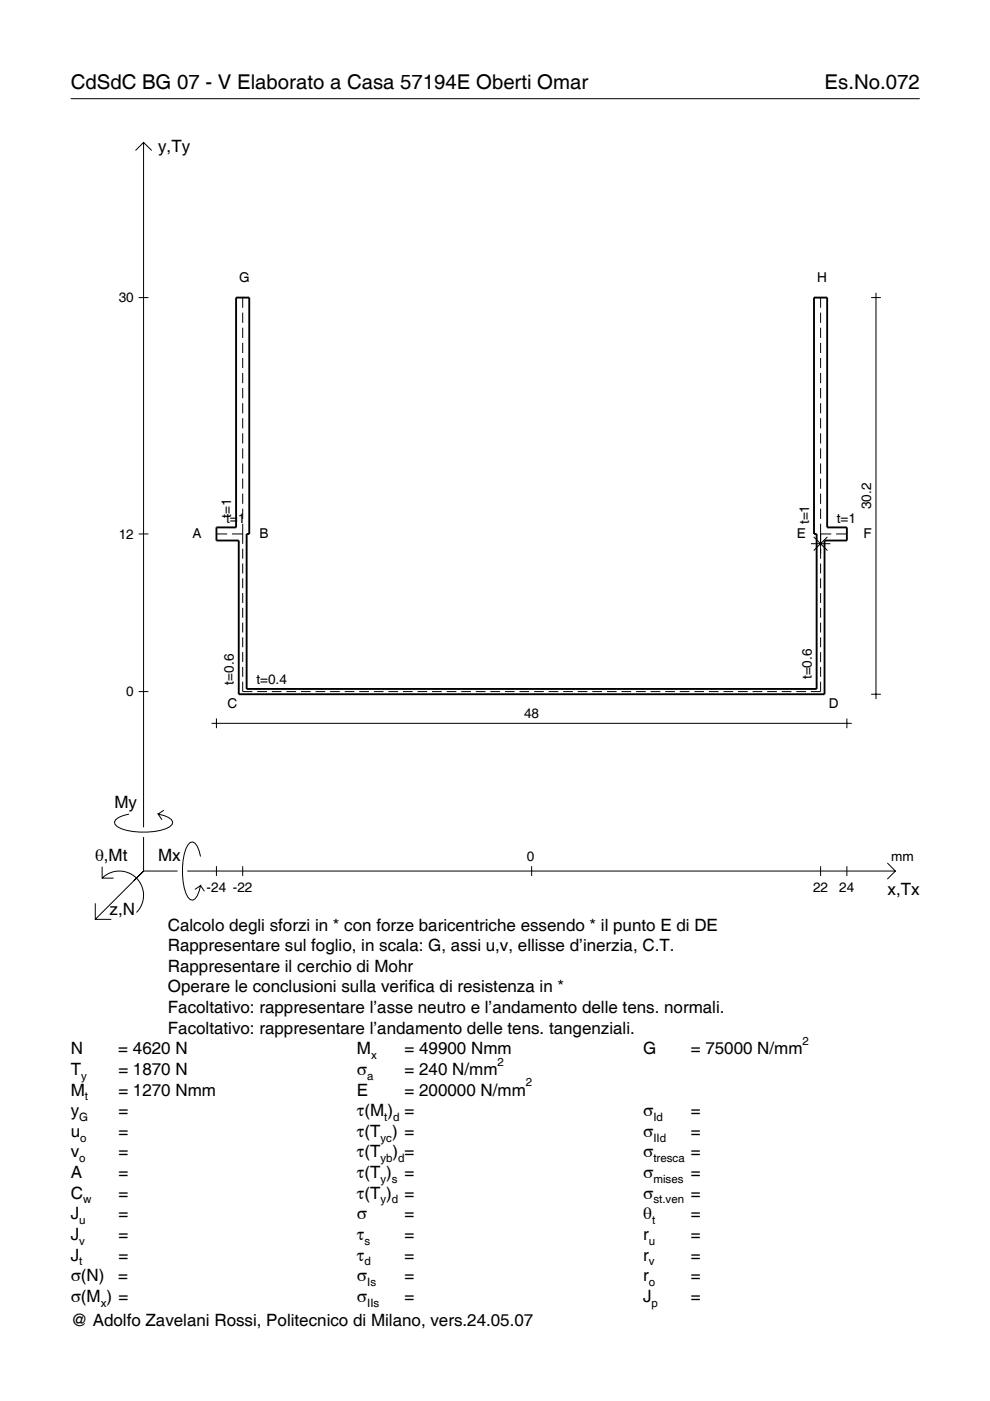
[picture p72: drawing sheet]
<svg xmlns="http://www.w3.org/2000/svg" width="210mm" height="297mm" viewBox="0 0 210 297" stroke-linecap="round" stroke-linejoin="round" font-family="sans-serif">
<defs><g id="words">
<g font-size="4.3">
<text x="15" y="18.9">CdSdC BG 07 - V Elaborato a Casa 57194E Oberti Omar</text>
<text x="174.8" y="18.9">Es.No.072</text>
</g>
<g font-size="3.6">
<text x="33.5" y="32.3">y,Ty</text>
<text x="24.3" y="171.3">My</text>
<text x="20.1" y="182.6">θ,Mt</text>
<text x="33.5" y="182.6">Mx</text>
<text x="188.2" y="189.8">x,Tx</text>
<text x="23.2" y="193.9">z,N</text>
<text x="35.6" y="197.3">Calcolo degli sforzi in * con forze baricentriche essendo * il punto E di DE</text>
<text x="35.6" y="201.7">Rappresentare sul foglio, in scala: G, assi u,v, ellisse d’inerzia, C.T.</text>
<text x="35.6" y="206">Rappresentare il cerchio di Mohr</text>
<text x="35.6" y="210.4">Operare le conclusioni sulla verifica di resistenza in *</text>
<text x="35.6" y="214.8">Facoltativo: rappresentare l’asse neutro e l’andamento delle tens. normali.</text>
<text x="35.6" y="219.2">Facoltativo: rappresentare l’andamento delle tens. tangenziali.</text>
<text x="15" y="223.5">N</text>
<text x="15" y="227.9">T</text>
<text x="25.1" y="223.5">= 4620 N</text>
<text x="25.1" y="227.9">= 1870 N</text>
<text x="75.7" y="227.9">σ</text>
<text x="75.7" y="223.5">M</text>
<text x="85.8" y="223.5">= 49900 Nmm</text>
<text x="85.8" y="227.9">= 240 N/mm</text>
<text x="136.4" y="223.5">G</text>
<text x="146.5" y="223.5">= 75000 N/mm</text>
<text x="15" y="232.3">M</text>
<text x="25.1" y="232.3">= 1270 Nmm</text>
<text x="75.7" y="232.3">E</text>
<text x="85.8" y="232.3">= 200000 N/mm</text>
<text x="15" y="236.7">y</text>
<text x="25.1" y="236.7">=</text>
<text x="75.7" y="236.7">τ(M ) =</text>
<text x="136.4" y="236.7">σ</text>
<text x="146.5" y="236.7">=</text>
<text x="15" y="241">u</text>
<text x="15" y="245.4">v</text>
<text x="25.1" y="241">=</text>
<text x="25.1" y="245.4">=</text>
<text x="75.7" y="241">τ(T ) =</text>
<text x="75.7" y="245.4">τ(T</text>
<text x="83.3" y="245.4">) =</text>
<text x="136.4" y="241">σ</text>
<text x="136.4" y="245.4">σ</text>
<text x="146.5" y="241">=</text>
<text x="146.5" y="245.4">=</text>
<text x="15" y="249.8">A</text>
<text x="25.1" y="249.8">=</text>
<text x="75.7" y="249.8">τ(T )</text>
<text x="85.8" y="249.8">=</text>
<text x="136.4" y="249.8">σ</text>
<text x="146.5" y="249.8">=</text>
<text x="15" y="254.2">C</text>
<text x="25.1" y="254.2">=</text>
<text x="75.7" y="254.2">τ(T )</text>
<text x="85.8" y="254.2">=</text>
<text x="136.4" y="254.2">σ</text>
<text x="146.5" y="254.2">=</text>
<text x="15" y="258.5">J</text>
<text x="15" y="262.9">J</text>
<text x="25.1" y="258.5">=</text>
<text x="25.1" y="262.9">=</text>
<text x="75.7" y="258.5">σ</text>
<text x="75.7" y="262.9">τ</text>
<text x="85.8" y="258.5">=</text>
<text x="85.8" y="262.9">=</text>
<text x="136.4" y="258.5">θ</text>
<text x="136.4" y="262.9">r</text>
<text x="146.5" y="258.5">=</text>
<text x="146.5" y="262.9">=</text>
<text x="15" y="267.3">J</text>
<text x="25.1" y="267.3">=</text>
<text x="75.7" y="267.3">τ</text>
<text x="85.8" y="267.3">=</text>
<text x="136.4" y="267.3">r</text>
<text x="146.5" y="267.3">=</text>
<text x="15" y="271.7">σ(N)</text>
<text x="25.1" y="271.7">=</text>
<text x="75.7" y="271.7">σ</text>
<text x="85.8" y="271.7">=</text>
<text x="136.4" y="271.7">r</text>
<text x="146.5" y="271.7">=</text>
<text x="15" y="276">σ(M ) =</text>
<text x="15" y="281.2">@ Adolfo Zavelani Rossi, Politecnico di Milano, vers.24.05.07</text>
<text x="75.7" y="276">σ</text>
<text x="85.8" y="276">=</text>
<text x="136.4" y="276">J</text>
<text x="146.5" y="276">=</text>
</g>
<g font-size="2.9">
<text x="50.7" y="59.7">G</text>
<text x="173.2" y="59.7">H</text>
<text x="25.2" y="64.1">30</text>
<text x="184.7" y="107.9" transform="rotate(-90 184.7 107.9)">30.2</text>
<text x="47.9" y="110.8">t=1</text>
<text x="49" y="109.8" transform="rotate(-90 49 109.8)">t=1</text>
<text x="171.6" y="111.2" transform="rotate(-90 171.6 111.2)">t=1</text>
<text x="177.4" y="110.8">t=1</text>
<text x="25.2" y="114.2">12</text>
<text x="40.8" y="114.1">A</text>
<text x="55" y="114.1">B</text>
<text x="168.9" y="114.1">E</text>
<text x="183.1" y="114.1">F</text>
<text x="26.8" y="147.6">0</text>
<text x="49.6" y="145.1" transform="rotate(-90 49.6 145.1)">t=0.6</text>
<text x="54.3" y="145">t=0.4</text>
<text x="172.1" y="144" transform="rotate(-90 172.1 144)">t=0.6</text>
<text x="48.2" y="150">C</text>
<text x="111.1" y="152.3">48</text>
<text x="175.7" y="150">D</text>
<text x="111.7" y="182.6">0</text>
<text x="189" y="182.6">mm</text>
<text x="43.8" y="189.1">-24 -22</text>
<text x="172.4" y="189.1">22</text>
<text x="178" y="189.1">24</text>
</g>
<g font-size="2.4">
<text x="170.2" y="221.5">2</text>
<text x="78.7" y="224.5">x</text>
<text x="105.5" y="225.9">2</text>
<text x="17.2" y="228.9">y</text>
<text x="18" y="233.3">t</text>
<text x="77.9" y="228.9">a</text>
<text x="111.5" y="230.3">2</text>
<text x="16.8" y="237.7">G</text>
<text x="81.5" y="237.7">t d</text>
<text x="138.5" y="237.7">Id</text>
<text x="17" y="242">o</text>
<text x="80.7" y="242">yc</text>
<text x="138.5" y="242">IId</text>
<text x="16.8" y="246.4">o</text>
<text x="80.7" y="246.4">yb d</text>
<text x="80.7" y="250.8">y s</text>
<text x="138.5" y="246.4">tresca</text>
<text x="138.5" y="250.8">mises</text>
<text x="17.6" y="255.2">w</text>
<text x="80.7" y="255.2">y d</text>
<text x="138.5" y="255.2">st.ven</text>
<text x="16.8" y="259.5">u</text>
<text x="16.8" y="263.9">v</text>
<text x="77.3" y="263.9">s</text>
<text x="137.6" y="263.9">u</text>
<text x="138.2" y="259.5">t</text>
<text x="16.8" y="268.3">t</text>
<text x="77.3" y="268.3">d</text>
<text x="137.6" y="268.3">v</text>
<text x="77.9" y="272.7">Is</text>
<text x="137.6" y="272.7">o</text>
<text x="21.4" y="277">x</text>
<text x="77.9" y="277">IIs</text>
<text x="138.2" y="277">p</text>
</g>
</g></defs>
<g fill="none" stroke="#000" stroke-width=".21">
<path d="M15 20.9h180M28.7 31.9l1.7-1.7 1.8 1.7M30.4 30.2v145.2M29.4 63.1h2.1M51.5 63.1v2.2M51.5 66.3v2.2M51.5 69.5v2.2M51.5 72.7v2.2M51.5 75.9v2.1M51.5 79.1v2.1M174 63.1v2.2M174 66.3v2.2"/>
<path d="M174 69.5v2.2M174 72.7v2.2M174 75.9v2.1M174 79.1v2.1M184.7 63.1h2.1M185.7 62.1v86.1M51.5 82.3v2.1M51.5 85.5v2.1M51.5 88.7v2.1M51.5 91.9v2.1M51.5 95.1v2.1M51.5 98.3v2.1"/>
<path d="M174 82.3v2.1M174 85.5v2.1M174 88.7v2.1M174 91.9v2.1M174 95.1v2.1M174 98.3v2.1M29.4 113.2h2.1M45.9 113.2h2.3M49.2 113.2h2.3M51.5 101.5v2.1M51.5 104.7v2.1M51.5 107.9v2.1"/>
<path d="M51.5 111v4.3M51.5 116.3v2.2M51.5 119.5v2.1M171.9 115.3h4.1M172.5 113.8l2.9 2.9M174 113.2h2.3M174 101.5v2.1M174 104.7v2.1M174 107.9v2.1M174 111v7.5M174 119.5v2.1M175.4 113.8l-2.9 2.9"/>
<path d="M177.3 113.2h2.3M51.5 122.6v2.1M51.5 125.7v2.1M51.5 128.9v2.1M51.5 132v2.1M51.5 135.1v2.1M51.5 138.3v2.1M174 122.6v2.1M174 125.7v2.1M174 128.9v2.1M174 132v2.1M174 135.1v2.1"/>
<path d="M174 138.3v2.1M29.4 146.6h2.1M44.9 153.4h135.7M45.9 152.3v2.1M51.5 144.5v2.1h2M51.5 141.4v2.1M54.5 146.6h2.1M57.6 146.6h2.1M60.7 146.6h2.1M63.8 146.6h2.1M66.9 146.6h2.1M70 146.6h2"/>
<path d="M73.1 146.6h2M76.2 146.6h2M79.3 146.6h2M82.3 146.6h2.1M85.4 146.6h2.1M88.5 146.6h2.1M91.6 146.6h2.1M94.7 146.6h2.1M97.8 146.6h2M100.9 146.6h2M104 146.6h2M107.1 146.6h2"/>
<path d="M110.1 146.6h2.1M113.2 146.6h2.1M116.3 146.6h2.1M119.4 146.6h2.1M122.5 146.6h2.1M125.6 146.6h2M128.7 146.6h2M131.8 146.6h2M134.9 146.6h2M137.9 146.6h2.1M141 146.6h2.1M144.1 146.6h2.1"/>
<path d="M147.2 146.6h2.1M150.3 146.6h2.1M153.4 146.6h2M156.5 146.6h2M159.6 146.6h2M162.7 146.6h2M165.7 146.6h2.1M168.8 146.6h2.1M174 144.5v2.1h-2.1M174 141.4v2.1M179.6 152.3v2.1M184.7 147.2h2.1"/>
<path d="M27.3 172.6a3.6 3.6 0 0 0-3 1.7l.1 .5a5.7 5.7 0 0 0 3.8 1.5 13.3 13.3 0 0 0 7.8-1l.5-.5 .1-.5a3.6 3.6 0 0 0-3.1-1.7l.8 1.2M30.4 177.5v7.2M34.7 171.8l-1.2 .8M20.2 191.5v3.4h3.4M21.7 186.2a5.1 5.1 0 0 1 7.2 0 5.1 5.1 0 0 1 0 7.3M21.7 183.8v2.4h2.4M30.4 184.7l-10.2 10.2M30.4 184.7l-2 2M30.4 184.7h7.2M39.7 184.7h150.1M42.5 181.6a3.6 3.6 0 0 0-1.7-3.1l-.5 .1a5.7 5.7 0 0 0-1.5 3.8 13.3 13.3 0 0 0 1 7.8l.5 .5 .5 .2a3.6 3.6 0 0 0 1.7-3.1l-1.2 .8M42.5 187.8l.8 1.2"/>
<path d="M45.9 183.7v2M51.5 183.7v2M112.7 183.7v2M174 183.7v2M179.6 183.7v2M188.1 183l1.7 1.7-1.7 1.7"/>
</g>
<path d="M50.1 63.1h2.7v50.1h-.5v32.9h120.8v-32.9h-.5v-50.1h2.8v48.7h4.2v2.8h-4.8v32.6h-124.2v-32.6h-4.7v-2.8h4.2z" fill="none" stroke="#000" stroke-width=".4"/>
<use href="#words"/>
</svg>
